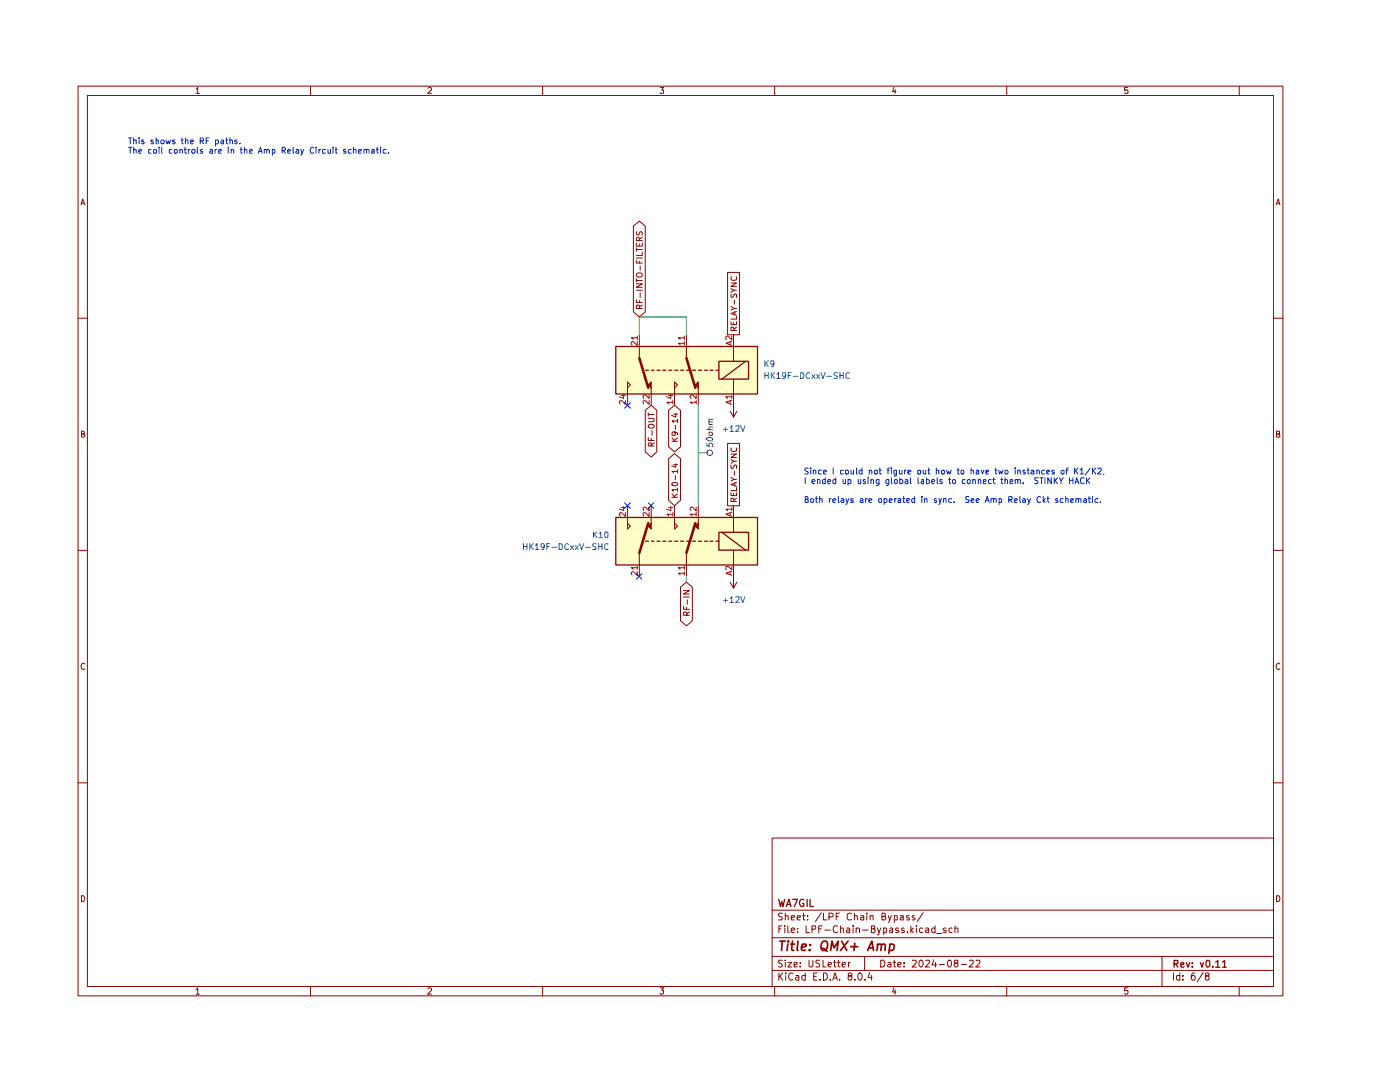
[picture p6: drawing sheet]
<svg xmlns="http://www.w3.org/2000/svg" width="279mm" height="216mm" viewBox="0 0 279 216" stroke-linecap="round" stroke-linejoin="round" font-family="sans-serif">
<g fill="none" stroke="#8e0200" stroke-width=".2">
<path d="M15.6 17.2h240.4v181.5h-240.4zM17.4 19h236.8v177.8h-236.8zM39.1 17.8l.4-.4v1.2M39.1 18.6h.7M62 17.2v1.8M85.4 17.6l.2-.2h.3l.2 .2v.3l-.8 .7h.8M108.3 17.2v1.8M131.7 17.4h.7l-.3 .5 .3 .1v.5h-.7M154.6 17.2v1.8M178.4 17.4l-.3 .9h.7M178.6 17.9v.7M200.9 17.2v1.8"/>
<path d="M225 17.4h-.5v.6l.5-.1 .1 .2-.1 .5-.5-.1M247.3 17.2v1.8M16.2 40.9l.3-1.2 .4 1.2M16.3 40.6h.5M254.7 40.9l.4-1.2 .3 1.2M254.8 40.6h.6M15.6 63.5h1.8M254.2 63.5h1.8M16.3 86.6l.5-.1v-.4l-.5-.1v1.2h.5l.1-.3-.3-.3M254.8 86.6l.6-.1v-.4l-.6-.1v1.2h.6v-.3l-.2-.3M15.6 109.8h1.8M254.2 109.8h1.8"/>
<path d="M16.9 132.5l-.2-.2a.65 .65 0 0 0-.5 .7 .65 .65 0 0 0 .5 .6l.2-.2M255.4 132.5l-.2-.2a.65 .65 0 0 0-.5 .7 .65 .65 0 0 0 .5 .6l.2-.2M15.6 156.2h1.8M254.2 156.2h1.8M16.3 178.7h.4a.66 .66 0 0 1 .2 .8 .66 .66 0 0 1-.6 .4zM154.1 167.2h100.1v29.6h-100.1zM254.8 178.7h.4a.66 .66 0 0 1 .2 .8 .66 .66 0 0 1-.6 .4zM39.1 197.4l.4-.3v1.3M39.1 198.4h.7M62 196.8v1.9M85.4 197.3l.2-.2h.3l.2 .2v.3l-.8 .8h.8M108.3 196.8v1.9"/>
<path d="M131.7 197.1h.7l-.3 .5 .3 .1v.5l-.2 .2h-.3l-.2-.2M154.1 193.6h100.1M154.1 190.8h100.1M154.1 187.1h100.1M154.1 181.6h100.1M154.6 196.8v1.9M155.4 194.1v1.5M155.4 185.3h.5M155.6 194.7l.6 .9M156 184.7h-.6v1.4M156.1 191.6h-.7v.6a.49 .49 0 0 1 .6 .1 .49 .49 0 0 1 0 .6h-.6M156.1 182.3h-.7a.49 .49 0 0 0 .1 .5 .49 .49 0 0 0 .5 .2v.6h-.6"/>
<path d="M156.2 194.1l-.8 .9M156.6 184.7v.1M156.6 185.2v.9M156.7 191.6v.1M156.7 182.8l.5-.1 .1 .9M156.7 182.2v1.4M156.7 192v1M156.8 194.1v.2M156.8 194.6v1M157.2 192h.8l-.8 1h.8M157.2 184.7v1.2l.3 .2M157.9 185.7l.7-.2-.2-.3-.5 .1v.6l.3 .2 .3-.1"/>
<path d="M157.9 183.1l.7-.1-.1-.3h-.5l-.1 .2 .1 .7h.5M158.2 194.3a.55 .55 0 0 0-.7 0 .55 .55 0 0 0-.1 .7l.2 .3a.37 .37 0 0 0 .3 .3 .37 .37 0 0 0 .3-.2M158.5 192.5l.6-.1v-.3h-.6v.8h.6M158.8 194.6h.5l.1 1M159.1 183.1l.7-.1-.1-.3h-.5l-.1 .2 .1 .7h.5M159.2 185.9v.2M159.2 185.3h.1M159.4 195h-.4l-.3 .2 .3 .4 .4-.1M159.7 192.8v.2M159.7 192.1v.1M160.2 182.7h.5M160.4 182.2v1.2v.2h.3"/>
<path d="M160.7 194.6h-.5l-.2 .3v.4l.3 .3 .4-.1M160.7 194.1v1.5M160.9 184.7v1.4h.6M161.2 183.5v.1M161.2 182.7v.2M161.5 191.6v1.2l.2 .2h.3l.2-.3v-1.1M162.1 185.4h.5a.42 .42 0 0 0 .1-.7h-.6v1.4M162.4 194.8h.5M163.1 194.1h-.7v1.5h.7M163.4 185.3h.5M163.6 191.6h-.6l-.2 .3 .2 .3 .6 .2v.4l-.3 .2-.5-.1M163.7 195.4v.2"/>
<path d="M163.9 182.1l-1.2 1.8M164.1 184.7h-.7v1.4M164.3 191.6v1.4h.5M164.3 194.1h.4l.4 .4v.7l-.4 .4h-.4zM164.3 182.2v1.4h.7M164.6 185.6h1.1M165.3 192.5l.6-.1v-.3l-.5-.1-.1 .2v.6l.1 .2 .5-.1M165.4 183h.6l.3-.3v-.2l-.3-.3h-.6v1.4M165.7 195.4v.2M166.2 195.6l.4-1.5 .5 1.5M166.4 192h.5M166.4 195.2h.6"/>
<path d="M166.5 191.6v1.2l.4 .2M166.9 182.9h.4M167.1 184.8l-.6-.1-.2 .6 .1 .6 .3 .2 .4-.2M167.1 192h.5M167.3 191.6v1.2l.3 .2M167.6 195.4v.2M167.6 182.2h-.7v1.4M167.7 185.3l.2-.1 .4 .1v.8M167.7 184.7v1.4M168.1 192.5l.6-.1v-.3l-.5-.1-.1 .2v.6l.1 .2 .5-.1M169 185.3l.3-.1 .3 .1v.8M169.3 192v1"/>
<path d="M169.5 194.7l-.3-.2 .3-.4 .5 .2-.1 .3a.56 .56 0 0 0-.5 .3 .56 .56 0 0 0-.1 .6l.5 .1 .2-.2v-.5l-.2-.2M169.6 185.5l-.7 .3 .2 .3 .5-.1M169.7 192l-.4 .3M169.9 182.4l-.4-.2-.4 .3v.8l.2 .3 .6-.1M170.3 184.7v.1M170.3 185.2v.9M170.5 182.8l.5-.1 .1 .9M170.5 182.2v1.4M170.6 195.4v.2M170.9 185.3l.2-.1 .4 .1v.8M170.9 185.2v.9M171.5 194.1a.75 .75 0 0 1 .6 .8 .75 .75 0 0 1-.6 .7 .92 .92 0 0 1 0-1.5z"/>
<path d="M171.8 182.7h.5l.1 .2v.7h-.6v-.5l.6-.1M172.1 185.6h1.1M172.6 190.8v2.8M172.6 195.4v.2M173 182.2v.2M173 182.7v.9M173.6 194.1l-.4 1h.9M173.7 182.8l.5-.1v.9M173.7 182.7v.9M173.9 185.3h.6v-.6h-.6v1.4h.5l.3-.4-.4-.4M173.9 194.6v1M175.1 185.2l.3 .9"/>
<path d="M175.8 191.6h.6a.76 .76 0 0 1 .2 .9 .76 .76 0 0 1-.8 .5zM175.8 185.2l-.5 1.2-.2 .1M176 182.9l.6-.1v-.5l-.6-.1v1.4h.6l.2-.5-.4-.2M176.4 185.3l.3-.1 .3 .1v.6l-.3 .2-.3-.1M176.4 185.2v1.3M177.2 192.1l.3-.1 .3 .2v.8M177.3 182.7l.2 .9M177.5 185.3h.6v.8M177.8 192.4l-.7 .2 .2 .4 .5-.1M177.9 182.7l-.6 1.4M178.1 185.5l-.6 .2v.3h.6M178.2 192h.5"/>
<path d="M178.4 197.1l-.3 .9h.7M178.5 191.6v1.3l.2 .1M178.5 183.6l.6-.1-.1-.8h-.5v1.4M178.6 197.5v.9M179.2 192.5l.6-.1-.1-.4-.5 .2v.6l.2 .2 .3-.1M179.3 185.3l-.3-.1-.3 .2 .3 .3h.3l.1 .2-.2 .2-.5-.1M179.7 182.7h.6v.9h-.6v-.5l.6-.1M180.4 192.8v.2M180.4 192.1v.1M180.4 185.3l-.3-.1-.2 .2 .2 .3h.3l.1 .2-.2 .2-.4-.1M181.1 185.9v.2M181.4 182.7h-.5v.3l.6 .3-.1 .3h-.5"/>
<path d="M181.8 184.7v1.4M181.9 185.6l.4 .5M182.1 191.7l.6-.1 .2 .3-.9 1.1h.9M182.3 185.2l-.5 .5M182.5 182.7h-.4l-.1 .2 .2 .2 .4 .2-.1 .3h-.5M182.9 184.7v.1M182.9 185.2v.9M183.6 191.7v-.1a.68 .68 0 0 1 .7 .6 .68 .68 0 0 1-.6 .8 .89 .89 0 0 1-.1-1.3zM184.1 185.3l-.4-.1-.2 .2v.4l.2 .3 .4-.1M184.2 182.1l-1.2 1.8M184.7 191.7l.7-.1 .1 .3-.8 1.1h.8M184.7 185.3l.5-.1 .1 .1v.8"/>
<path d="M185.3 185.5l-.6 .3 .1 .3 .5-.1M186.4 191.5l-.4 1h.9M186.6 185.3l-.4-.1-.3 .2 .1 .6h.6M186.6 184.7v1.4M186.7 192v1M186.9 186.3h1.1M187.5 192.4h1M188.8 185.3l-.3-.1-.3 .1 .1 .3 .5 .1v.3h-.6M189.2 191.7l.1-.1a.68 .68 0 0 1 .7 .6 .68 .68 0 0 1-.6 .8 .89 .89 0 0 1-.2-1.3zM190 185.3l-.3-.1-.3 .1v.6l.3 .2 .3-.1M190.6 185.3l.2-.1 .4 .1v.8M190.6 184.7v1.4"/>
<path d="M190.7 192.2l-.3-.3 .1-.2 .6-.1 .1 .4-.6 .2-.2 .2v.3l.3 .3 .5-.2v-.5l-.3-.1M191.9 192.4h1M193.5 191.7l.6-.1 .1 .6-.8 .8h.8M194.8 191.7l.7-.1 .1 .3-.9 1.1h.9M200.9 196.8v1.9M225 197.1h-.5v.6l.5-.1 .1 .2-.1 .5-.4 .1-.1-.2M231.9 190.8v6M234.2 194.1v1.5M235.5 194.6h-.6l-.1 .3 .1 .6h.6M235.5 194.1v1.5M236.1 195.4v.2M236.1 194.6v.2"/>
<path d="M238.4 194.1l-.5 .2a1.02 1.02 0 0 0 .1 1.3l.5-.2v-.6l-.5-.2-.3 .4M240.1 194.1l-1.2 1.8M240.8 194.7l-.3-.2 .3-.4 .4 .1v.4a.56 .56 0 0 0-.6 .3 .56 .56 0 0 0 0 .6h.6l.1-.5-.3-.3M247.3 196.8v1.9"/>
</g>
<g fill="none" stroke="#8e0200" stroke-width=".25">
<path d="M155.4 179.5l.3 1.4 .3-1 .3 1 .3-1.4M158.2 179.5h.9l-.6 1.4M160.4 179.5a.66 .66 0 0 0-.9 .7 .66 .66 0 0 0 .9 .6v-.5h-.3M161.1 179.5v1.4M161.7 179.5v1.4h.6M156.9 180.9l.5-1.4 .5 1.4M157.1 180.5h.6M234.3 192.3l.8-.1v-.5l-.8-.1v1.4M234.7 192.3l.4 .7M235.7 192.5l.6-.1v-.2h-.6v.7h.6M236.8 192.1l.3 .9 .3-.9M238 192.8v.2"/>
<path d="M238 192.2h.1M239.6 192.1l.3 .9 .3-.9M240.8 191.6h.5l.1 .3v.8l-.3 .3a.82 .82 0 0 1-.3-1.4zM242 192.8v.2M242.6 192l.4-.4v1.4M242.6 193h.9M244 192l.4-.4v1.4M244 193h.7"/>
</g>
<g fill="none" stroke="#8e0200" stroke-width=".34">
<path d="M155.6 187.8h1.1M156.1 187.8l-.1 1.9M157.2 188.4l-.1 1.3M157.3 187.8v.2M157.8 188.4h.8M158.2 187.8l-.2 1.6 .1 .2 .3 .1M159.3 187.8l-.2 1.6 .2 .3M159.9 189.1l1-.3v-.3l-.6-.1-.3 .2v1h.7M161.6 189.5l.1 .1h-.2l.1-.1-.1 .2M161.7 188.5v.1M164.1 188l.3-.2h.4l.3 .2a1.3 1.3 0 0 1-.5 1.7 .6 .6 0 0 1-.8-.6zM164.2 189.2l.3 .1 .6 .5"/>
<path d="M165.8 189.7l.2-1.9 .5 1.3 .8-1.3-.3 1.9M168 187.8l1 1.9M169.2 187.8l-1.5 1.9M169.8 188.9h1.4M170.6 188.2l-.2 1.5M173.1 189.7l.9-1.9 .3 1.9M173.4 189.1h.8M175.1 188.6l.3-.2 .5 .1-.1 1.2M175.2 188.4l-.2 1.3M175.9 188.6l.3-.2 .4 .1v1.2M177.6 188.5l.5-.1 .3 .2v.7a.65 .65 0 0 1-.9 .3M177.6 188.4l-.2 1.8"/>
</g>
<g fill="#fffec7">
<path d="M122.9 103.2h28.2v9.5h-28.2z"/>
<path d="M122.9 69.1h28.2v9.5h-28.2z"/>
</g>
<path d="M127.6 110.3v2.4M137 110.3v2.4M139.4 103.2v2.4l-.6-.6 .6-.6M145.7 116.2l.7 1.1M146.4 115h.1M146.4 103.2v3M146.4 109.7v3M146.4 115v2.3M147.1 116.2l-.7 1.1" fill="none" stroke="#8e0200" stroke-width=".2"/>
<g fill="none" stroke="#8e0200" stroke-width=".25">
<path d="M122.9 103.3h28.3v9.4h-28.3zM128.8 108h.6M130 108h.5M131.1 108h.6M132.3 108h.6M133.5 108h.6M134.7 108h.6M135.8 108h.6M137 108h.6M138.2 108h.6M139.4 108h.6M140.6 108h.6"/>
<path d="M141.7 108h.6M142.9 108h.6M143.5 106.2h5.9v3.6h-5.9zM144.1 106.2l4.7 3.6"/>
</g>
<path d="M129.4 104.4l-1.8 5.9M138.8 104.4l-1.8 5.9" fill="none" stroke="#8e0200" stroke-width=".51"/>
<path d="M139.4 103.2v2.4l-.6-.6 .6-.6z" fill="#8e0200"/>
<path d="M130 103.2v2.4l-.6-.6 .6-.6M134.6 103.2v2.4l.6-.6-.6-.6" fill="none" stroke="#8e0200" stroke-width=".2"/>
<path d="M130 103.2v2.4l-.6-.6 .6-.6z" fill="#8e0200"/>
<g fill="none" stroke="#8e0200" stroke-width=".2">
<path d="M145.2 54.4h2.4v12.4h-2.4zM145.9 58.7v.5l.3 .2a.75 .75 0 0 1 .6-.7l.2 .1v.6M145.9 57.6l.6 .3-.6 .4M145.9 56.5h1.1l-1.1 .6h1.1M146 55.2l-.1 .5 .4 .3 .7-.3-.1-.5M146.5 57.9h.5M146.6 59.9v.8M127.6 69.1v2.4M137 69.1v2.4M139.4 77.4l-.6-.6 .6-.6v2.4M145.9 64.2v.6h1.1v-.6M145.9 61.1l.6 .5-.6 .3"/>
<path d="M146.4 64.3v.5M146.4 69.1v3M146.4 75.6v3M146.5 66l-.1-.6h-.5v.6h1.1M146.5 61.6h.5M146.6 62.2v.6M147 63.2v.5h-1.1M147 62.1l-1.1 .5 1.1 .3M147 65.3l-.5 .4M133.4 81.9l1.2-1 1.2 1v7.3l-1.2 1-1.2-1zM133.4 91.5l1.2-1 1.2 1v8.3l-1.2 1.1-1.2-1.1zM134.1 96.4l.4-.1 .6 .1 .1 .4a.78 .78 0 0 1-1.1-.1z"/>
<path d="M134.1 88.1h1.1M134.1 87.4l.6 .7M134.1 99.2h1.1M134.1 98.6l.6 .6M134.5 82.6h.7M134.5 92.7h.7M134.5 86.2l.3 .2-.1 .5h-.5l-.1-.5a.82 .82 0 0 1 1.1 0v.4M134.8 84.8v.9M134.8 94.9v.9M134.9 82.5v.7l-.9-.3M134.9 92.5v.7l-.9-.2M135.2 84h-1.1l.4 .3"/>
<path d="M135.2 97.7h-1.1l.4 .3M135.2 94.1h-1.1l.4 .3M135.2 87.4l-.7 .5M135.2 83.7v.6M135.2 93.7v.7M135.2 97.4v.6M135.2 98.6l-.7 .5M145.2 88.5h2.4v12.4h-2.4zM145.7 82l.7 1.2M145.9 98.3v.6h1.1v-.6M145.9 95.2l.6 .5-.6 .3M145.9 92.8v.6l.3 .1 .3-.6 .3-.1 .2 .1v.6"/>
<path d="M145.9 91.7l.6 .3-.6 .5M145.9 90.6h1.1l-1.1 .7h1.1M146 89.4l-.1 .5 .2 .2h.6l.3-.2-.1-.5M146.4 80.9h.1M146.4 80.9v2.3M146.4 98.5v.4M146.5 95.7h.5M146.5 92h.5M146.6 94v.8M146.6 96.4v.5M147 97.3v.6h-1.1M147 96.3l-1.1 .4 1.1 .3"/>
<path d="M147 99.4l-.5 .4M147.1 82l-.7 1.2M125.2 100.9v4.7l.6-.6-.6-.6M127.6 112.7v2.3M130 100.9v2.3M134.6 100.9v2.3M135.8 117.2l1.2-1 1.2 1v6.7l-1.2 1-1.2-1zM136.4 117.9h1.2l-1.2 .6h1.2M136.4 119.1h1.2M137 112.7v2.3M137.2 119.7v.9M139.4 100.9v2.3"/>
<path d="M146.4 100.9v2.3M146.4 112.7v2.3M146.5 100.1l-.1-.6h-.5v.6h1.1M136.4 121v.6h1.2M137 121.2v.4M137.1 122.8l-.1-.6h-.5l-.1 .6h1.2M137.6 122.1l-.5 .4"/>
</g>
<g fill="none" stroke="#b10300" stroke-width=".2">
<path d="M124 101.3h.8M124.5 101.1v.8l-.9-.3M124.8 102.3v.7l-.8-.7-.4 .2 .2 .5M127.2 114v.8l-.9-.8-.3 .3 .2 .4M127.2 113.3h-1.2l.3 .3M127.2 112.9v.7M129.5 102.3v.7l-.8-.7-.3 .2v.5M129.5 101.2v.7l-.8-.7-.3 .2v.5M133.4 101.3h.9M133.9 101.1v.8l-.9-.3M134.3 102.6h-1.2l.3 .4M134.3 102.3v.7"/>
<path d="M136.6 114.4h-1.2l.3 .3M136.6 113.3h-1.2l.3 .3M136.6 112.9v.7M136.6 114v.7M138.9 102.6h-1.1l.3 .4M138.9 101.2v.7l-.8-.7-.3 .2 .1 .5M138.9 102.3v.7M145.7 102.4v.5M145.7 114.1v.5M146 102.2l-1.1 .4 1.1 .4M146 101.6h-1.1l.3 .3M146 114l-1.1 .4 1.1 .4"/>
<path d="M146 113v.7l-.6-.7-.5 .1v.6M146 101.3v.6"/>
</g>
<g fill="none" stroke="#515151" stroke-width=".2">
<path d="M139.4 90.3h1.8"/>
<circle cx="141.6" cy="90.3" r=".55"/>
</g>
<g fill="none" stroke="#8e0200" stroke-width=".25">
<path d="M122.9 69.1h28.3v9.5h-28.3zM128.8 73.9h.6M130 73.9h.5M131.1 73.9h.6M132.3 73.9h.6M133.5 73.9h.6M134.7 73.9h.6M135.8 73.9h.6M137 73.9h.6M138.2 73.9h.6M139.4 73.9h.6M140.6 73.9h.6"/>
<path d="M141.7 73.9h.6M142.9 73.9h.6M143.5 72.1h5.9v3.5h-5.9zM148.8 72.1l-4.7 3.5"/>
</g>
<path d="M127.6 71.5l1.8 5.9M137 71.5l1.8 5.9" fill="none" stroke="#8e0200" stroke-width=".51"/>
<path d="M138.8 76.8l.6-.6v2.4v-1.2z" fill="#8e0200"/>
<path d="M130 77.4l-.6-.6 .6-.6v2.4M134.6 77.4l.6-.6-.6-.6v2.4" fill="none" stroke="#8e0200" stroke-width=".2"/>
<path d="M130 76.2v2.4v-1.2l-.6-.6z" fill="#8e0200"/>
<g fill="none" stroke="#8e0200" stroke-width=".2">
<path d="M126.4 45.1l1.2-1 1.2 1v17.1l-1.2 1-1.2-1zM127 59.8v.6h1.2M127 56.6h1.2l-1.2 .7h1.2M127 52v.5h1.2M127 48.5v.6h1.2v-.6M127 57.9h1.2M127 49.4v.7M127 55.6v.7M127 56h1.2M127 51.5h1.2M127 49.8h1.2M127.1 54.6l.7-.2 .4 .4a.6 .6 0 0 1-.6 .5 .6 .6 0 0 1-.6-.5z"/>
<path d="M127.1 46.2l-.1 .5 .3 .2 .2-.1 .2-.5h.4v.6M127.6 48v-.5l-.2-.2-.3 .1-.1 .6h1.2M127.6 48.7v.4M127.6 52.2v.3M127.6 59.9v.5M127.8 53.1v.8M127.8 58.4v1M128.2 50.4v.6h-1.2M128.2 47.3l-.6 .5M125.2 77.4l.6-.6-.6-.6v4.7M127.6 61.6v-.6l-.5-.1-.1 .7h1.2M127.6 66.8v2.3"/>
<path d="M128.2 60.9l-.6 .3M130 78.6v2.3M134.6 78.6v2.3M137 66.8v2.3M139.4 78.6v2.3M146.4 66.8v2.3M146.4 78.6v2.3M128.8 81.9l1.2-1 1.1 1v8.3l-1.1 1-1.2-1zM129.4 87.3v.6h1.2M129.4 84.9a.65 .65 0 0 1 .7-.3 .65 .65 0 0 1 .5 .6 .65 .65 0 0 1-.7 .3 .65 .65 0 0 1-.5-.6zM129.4 83.5h.9a.35 .35 0 0 1 .3 .3 .35 .35 0 0 1-.3 .4h-.9M129.4 82.4v.7"/>
<path d="M129.4 82.7h1.2M130 89v-.5l-.5-.1-.1 .6h1.2M130 87.5v.4M130.1 85.9v1M130.6 88.4l-.6 .3"/>
</g>
<g fill="none" stroke="#b10300" stroke-width=".2">
<path d="M124 78.9h.8M124.5 78.7v.8l-.9-.3M124.8 79.9v.8l-.8-.8-.4 .3 .2 .4M127.2 68.2v.7l-.9-.7-.3 .2 .2 .4M127.2 67.4h-1.2l.3 .2v.1M127.2 67.1v.6M129.5 79.9v.8l-.8-.8-.3 .3v.4M129.5 78.8v.7l-.6-.7h-.5v.7M133.4 78.9h.9M133.9 78.7v.8l-.9-.3M134.3 79.9v.7M136.6 68.5h-1.2l.3 .3"/>
<path d="M136.6 67.4h-1.2l.3 .2v.1M136.6 67.1v.6M136.6 68.2v.6M138.9 78.8v.7l-.6-.7h-.4l-.1 .2v.3l.1 .2M138.9 79.9v.7M145.7 68.2v.5M146 79.8l-1.1 .5 1.1 .4M146 79.2h-1.1l.3 .3M146 68.1l-1.1 .4 1.1 .4M146 67.1v.7l-.8-.7-.3 .1v.5M146 78.8v.7M134.3 80.3h-1.2l.3 .3"/>
<path d="M138.9 80.3h-1.1l.3 .3M145.7 80v.5"/>
</g>
<path d="M127.6 66.8v-3.6h9.4v3.6M139.4 80.9v20M137 115v1.2" fill="none" stroke="#1c9e00" stroke-width=".2"/>
<g fill="none" stroke="#0020cc" stroke-width=".2">
<path d="M25.7 27.5h.6M25.7 29.4h.6M26 27.5v1.2M26 29.4v1.2M26.7 28l.5-.1v.8M26.7 29.9h.5v.7M26.7 27.5v1.2M26.7 29.4v1.2M27.7 30.2l.6-.1-.2-.3-.4 .2v.4l.1 .2h.4M27.8 27.5v.1M27.8 27.9v.8M28.7 27.9h-.4v.4h.3l.2 .2-.2 .2-.3-.1"/>
<path d="M30.1 29.9h-.5v.6l.5 .1M30.6 27.9h-.5v.4h.4l.1 .2-.1 .2-.4-.1M30.6 29.9h.6v.7l-.6-.1zM31.2 28l.4-.1v.8M31.2 27.5v1.2M31.7 29.4v.1M31.7 29.8v.8M32.1 28.1l.2-.2h.3l.2 .2-.1 .5h-.5zM32.3 29.4v1l.1 .2M33.1 27.9l.3 .8 .2-.6 .2 .6 .2-.8M34.3 29.9h-.5v.6l.5 .1M34.8 29.9h.5l.1 .5-.2 .2-.4-.1z"/>
<path d="M34.9 27.9h-.4v.4h.3l.2 .2-.2 .2-.3-.1M35.9 29.9l.3-.1 .2 .2v.6M35.9 29.8v.8M36.2 27.9h.4M36.3 27.5v1l.3 .2M36.7 29.8h.6M36.9 29.4v1l.1 .2h.3M37 28l.4-.1 .1 .8M37 27.5v1.2M37.6 29.8v.8M37.9 29.8l-.3 .3M38 28.3l.6-.1-.1-.3h-.4l-.1 .2v.4l.2 .2 .3-.1"/>
<path d="M38.4 29.9h.5v.5l-.1 .2h-.4l-.1-.2zM39.4 29.4v1l.1 .2M40 28.1h.6v-.5l-.6-.1v1.2M40.2 28.1l.4 .6M40.4 29.9l-.3-.1-.1 .2 .1 .2h.3v.4h-.4M41.1 28.1h.5M41.7 27.5h-.6v1.2M41.9 29.9l.3-.1 .2 .2v.6h-.5l-.1-.3 .6-.2M42.9 29.8v.8M43 28.6a.36 .36 0 0 0 .6-.2l-.1-.5h-.5v1.2M43.3 29.8l-.4 .3M43.6 30.2l.6-.1-.2-.3-.4 .2v.4l.1 .2h.4"/>
<path d="M44.1 27.9h.4l.1 .8M44.6 28.2l-.5 .1-.1 .1 .2 .3 .4-.1M45 27.9h.5M45.2 27.5v1.1l.3 .1M45.6 29.4v.1M45.6 29.8v.8M45.9 28l.4-.1 .1 .8M45.9 27.5v1.2M46.1 29.9l.4-.1 .2 .2v.6M46.1 29.8v.8M47.3 27.9h-.4l-.1 .2 .1 .2 .4 .1v.2h-.5M47.8 28.6v.1"/>
<path d="M47.9 29.8h.4M48.1 29.4v1l.2 .2M48.8 29.9l.3-.1 .2 .2v.6M48.8 29.4v1.2M49.8 30.2l.6-.1-.2-.3-.4 .2v.4l.1 .2h.4M51.6 30.6l.4-1.2 .3 1.2M51.6 30.2h.6M52.7 29.9l.4-.1 .2 .2v.6M52.7 29.8v.8M53.3 30l.1-.2 .4 .2v.6M54.4 29.9l.2-.1 .3 .3-.1 .5h-.4M54.4 29.8v1.2"/>
<path d="M56.3 30.1h.4l.3-.3-.3-.4h-.4v1.2M56.6 30.1l.4 .5M57.4 30.2l.6-.1-.2-.3-.4 .2v.4l.1 .2h.4M58.5 29.4l.1 1.2M59.1 29.9l.3-.1 .2 .2v.6h-.5l-.1-.3 .6-.2M60 29.8l.3 .8M60.6 29.8l-.4 1.1-.2 .1M62.6 29.5l-.2-.1a.67 .67 0 0 0-.5 .5 .67 .67 0 0 0 .2 .7l.5-.1M63.1 29.4v.1M63.1 29.8v.8M63.7 29.8v.8M64 29.8l-.3 .3"/>
<path d="M64.9 29.9a.36 .36 0 0 0-.6 .2l.1 .5h.5M65.4 29.8v.8l.6-.1M66 29.8v.8M66.5 29.4v.1M66.5 29.8v.8M66.9 29.8h.4M67.1 29.4v1.2h.2M69 29.9h-.4v.2l.4 .1v.4h-.4M70.1 29.9a.36 .36 0 0 0-.6 .2l.1 .5h.5M70.5 29.9h.5v.7M70.5 29.4v1.2M71.5 30.2l.6-.1-.1-.3-.5 .2v.4l.1 .2h.5"/>
<path d="M72.6 29.9l.4-.1 .2 .2v.6M72.6 29.8v.8M73.2 30l.1-.2 .4 .2v.6M74.2 29.9h.5v.7h-.5v-.4l.5-.1M75.1 29.8h.4M75.3 29.4v1l.2 .2M75.9 29.4v.1M75.9 29.8v.8M77 29.9a.36 .36 0 0 0-.5 .2v.5h.5M77.6 30.5v.1M160.7 99.7l.5-.1 .1-.3-.3-.2h-.3v1.1h.5l.1-.5h-.3M160.7 95.3v1.2"/>
<path d="M161.3 93.5h-.6v.4l.4 .2 .2 .3-.2 .2h-.5M161.8 93.4v.2M161.8 99.6h.5v.6h-.5zM161.8 93.8v.8M162.1 96.1l.5-.1-.1-.3-.4 .1v.6l.1 .1 .4-.1M162.3 93.9h.5v.7M162.3 93.8v.8M162.7 99.5h.5M162.9 99.1v1l.3 .1M163.2 95.8l.1-.1 .4 .1v.7M163.2 95.7v.8M163.6 99.6l.3-.1 .2 .2v.5"/>
<path d="M163.6 99.1v1.1M163.9 93.9l-.3-.1-.3 .3v.3l.2 .2h.4M164.3 94.2l.6-.1-.1-.3-.5 .2v.4l.1 .2h.4M164.7 95.8l-.4-.1-.1 .1v.6l.1 .1 .4-.1M164.7 95.3v1.2M165.2 96.1l.6-.1-.2-.3-.4 .1v.6l.2 .1 .3-.1M165.5 99.5v.7M165.9 99.5l-.4 .2M166.2 99.9l.6-.2-.2-.2-.4 .2v.4l.1 .1h.4M166.3 93.4v1.2M166.8 95.8l-.3-.1-.3 .2 .1 .5h.5M166.8 95.3v1.2"/>
<path d="M167.3 99.1v1.1h.2M167.9 99.6l.3-.1 .2 .2v.5h-.5l-.1-.2 .2-.2 .4-.1M168.2 95.7v.7l.2 .1 .3-.1M168.3 93.9a.36 .36 0 0 0-.6 .2l.1 .5h.5M168.7 93.9h.5v.7l-.5-.1zM168.7 95.7v.8M168.8 99.5l.3 .7M169.2 95.8l.4-.1 .2 .2v.5h-.6M169.2 95.7v1.2M169.4 99.5l-.4 1.1-.2 .1M169.8 93.8l.1 .8 .4-.1M170.3 99.6l-.4-.1-.1 .2 .1 .2h.4v.3h-.5"/>
<path d="M170.3 93.8v.8M170.9 93.4v1.2h.2M171.3 95.7v.7l.3 .1 .2-.1M171.7 99.6l.3-.1 .2 .2v.5h-.5l-.1-.2 .2-.2 .4-.1M171.8 95.7v.8M172 93.4v1.2h-.4l-.2-.2 .1-.5h.5M172.7 95.8h-.4v.2l.4 .2v.2h-.4M172.7 99.5v.7M173.1 99.5l-.4 .2M173.2 95.3v.1M173.2 95.7v.8M173.4 99.9l.6-.2-.2-.2-.4 .2v.4l.1 .1h.4"/>
<path d="M173.5 93.9l.3-.1 .2 .2v.6M173.5 93.8v.8M173.8 95.8l.2-.1 .3 .1v.7M173.8 95.7v.8M174.6 93.9h.5l-.1 .7h-.4zM175.4 95.7v1l-.1 .2h-.4M175.4 95.8l-.3-.1-.3 .2 .1 .5h.5M175.4 99.6h.5v.6h-.5zM175.4 93.8h.5M175.6 93.4v1l.1 .2h.2M176.4 99.6l.4-.1 .2 .2v.4l-.1 .1h-.5M176.4 99.5v1.2"/>
<path d="M177 93.8h.5M177.4 95.7v1l-.2 .2h-.3M177.4 95.8l-.4-.1-.2 .2 .1 .5h.5M177.5 93.4l-.3 .1v1.1M177.5 99.9l.6-.2-.2-.2-.4 .2v.4v.1h.5M177.9 93.4v.2M177.9 95.3v1.1l.2 .1M177.9 93.8v.8M178.6 95.8l.3-.1 .2 .1v.6l-.2 .1-.3-.1-.1-.1zM178.6 99.5v.7M178.9 93.8v1l-.2 .2-.3-.1M178.9 93.9h-.5v.6l.5 .1"/>
<path d="M178.9 99.5l-.3 .1v.1M179.2 99.6h.5v.6h-.5v-.3l.5-.2M179.5 93.8l.1 .8 .4-.1M179.6 95.8l.3-.1 .3 .2-.1 .5h-.5M179.6 95.3v1.2M180 93.8v.8M180.2 99.5h.4M180.3 99.1v1.1h.3M180.5 93.8v.8M180.7 95.8l.3-.1 .2 .1v.7M180.8 93.8l-.3 .3M180.9 99.9l.6-.2-.1-.2-.5 .2v.4l.1 .1h.4"/>
<path d="M181.2 94.2l.6-.1-.2-.3-.4 .2v.4l.1 .2h.4M181.2 96h-.4l-.2 .2 .2 .3 .4-.1M181.7 95.3v1.1l.2 .1M182.5 99.1v1.1h-.5l-.1-.5a.36 .36 0 0 1 .6-.1M183.2 93.9h.5l-.1 .7h-.4zM183.2 95.3v1.1l.2 .1M183.9 95.8h.4v.7M184 99.1v.1M184 99.5v.7M184.2 93.8l.1 .8 .4-.1M184.3 96h-.3l-.2 .2 .2 .3 .3-.1M184.5 99.6h.5v.6"/>
<path d="M184.5 99.5v.7M184.7 93.8v.8M184.9 95.8l.4-.1 .2 .2v.4l-.2 .2-.4-.1M184.9 95.3v1.2M185.2 93.8h.4M185.3 93.4v1.2h.3M185.9 96.1l.6-.1-.1-.3-.5 .1v.6l.2 .1 .3-.1M186.9 93.9h.5v.7M186.9 99.6l-.3-.1-.2 .2 .2 .2h.3v.3h-.5M186.9 93.4v1.2M187 95.3v1.1l.2 .1M187.4 99.5l.2 .7"/>
<path d="M187.9 99.5l-.4 1.1-.1 .1M188 93.9h.5l-.1 .7h-.4l-.1-.2zM188 95.8l-.3-.1-.2 .1 .2 .3 .3 .1v.2h-.5M188.3 99.6h.5v.6M188.3 99.5v.7M188.9 93.8l.2 .8 .2-.5 .3 .5 .2-.8M189.3 95.7h.4M189.5 95.3v1.1l.2 .1M189.9 99.6l-.3-.1-.3 .2v.4l.2 .1h.4M190.2 95.8l.3-.1 .2 .1v.6l-.2 .1-.3-.1-.1-.1zM191 93.8h.4M191.2 93.4v1.2h.2"/>
<path d="M191.9 93.9h.4v.7h-.4zM192.6 95.8l-.3-.1-.3 .2 .1 .5h.5M193.1 95.8l.4-.1 .1 .1v.6l-.1 .1-.4-.1-.1-.1zM193.4 99.1h-.6v.5l.5 .1 .1 .4-.1 .1h-.6M193.8 93.9l.3-.1 .2 .2v.6M193.8 99.9l.6-.2-.2-.2-.4 .2v.4l.1 .1h.4M193.8 93.4v1.2M194.1 95.8l.2-.1 .3 .1v.7M194.1 95.7v.8M194.8 93.9h.5v.7h-.5v-.4l.5-.1M194.8 99.9l.6-.2-.2-.2-.4 .2v.4l.1 .1h.4M195.2 95.8l.2-.1 .3 .1v.7"/>
<path d="M195.2 95.7v.8M195.8 93.8l.3 .8 .2-.8M196.3 96.1l.5-.1v-.2h-.5v.6h.5M196.8 94.2l.5-.1v-.2h-.5v.7h.5M196.8 99.9h.5M197.8 95.8l-.4-.1-.1 .1v.6l.1 .1 .4-.1M197.8 99.6h.5v.6M197.8 99.5v.7M198.1 95.7h.5M198.3 95.3v1.1l.3 .1M198.3 99.7l.2-.2 .3 .1v.6M198.5 93.8h.5"/>
<path d="M198.7 93.4v1l.3 .2M199.3 93.8l.2 .8 .2-.5 .2 .5 .3-.8M199.4 99.6h.5v.6h-.5M199.4 99.5v1.2M199.7 95.7h.5M199.9 95.3v1.1l.3 .1M200.6 93.9h.5v.7l-.5-.1zM200.6 95.8l.1-.1 .4 .1v.7M200.6 95.3v1.2M201.3 99.7h.6v-.6h-.6v1.1M201.6 96.1l.5-.1v-.2h-.5v.6h.5M201.6 99.7l.4 .5"/>
<path d="M202.4 99.9l.6-.2-.1-.2-.5 .2v.4l.1 .1h.4M202.6 93.4v.2M202.6 95.8l.2-.1 .3 .1v.7M202.6 93.8v.8M202.6 95.7v.8M203.1 93.9h.5v.7M203.1 95.8l.2-.1 .3 .1v.7M203.1 93.8v.8M203.5 99.1v1l.2 .1M204.1 99.6l.4-.1 .1 .2v.5h-.5l-.1-.2 .6-.3M204.2 96.4v.1M204.6 93.9l-.3-.1-.2 .2 .2 .2h.3v.4h-.5"/>
<path d="M205 93.8h.4M205.1 99.5l.3 .7M205.1 93.4v1l.3 .2M205.7 99.5l-.3 .7-.3 .5M205.8 93.9l.4-.1 .1 .2v.6h-.5l-.1-.3 .6-.2M206.9 93.9l.4-.1 .1 .2v.6M206.9 93.8v.8M207.2 95.3h-.6v.5l.5 .2 .1 .3-.3 .2-.4-.1M207.5 95.3h.7M207.7 99.2l-.3-.1a.67 .67 0 0 0-.5 .5 .67 .67 0 0 0 .3 .6h.5M207.9 95.3v1.2M208.2 99.1v1.1"/>
<path d="M208.3 99.8l.3 .4M208.4 93.9l-.3-.1-.2 .3v.3l.1 .2h.4M208.5 95.3v1.2M208.6 99.5l-.4 .4M208.9 94.2l.6-.1-.2-.3-.4 .2v.4l.1 .2h.4M209 99.5h.4M209.1 99.1v1l.3 .1M209.8 95.3v1.2l-.7-1.2v1.2M210.4 93.9l-.3-.1-.2 .2 .2 .2h.3v.4h-.5M210.4 95.3v1.2M210.6 95.8l.5 .7M211.1 99.6l-.3-.1-.1 .2 .1 .2h.3v.3h-.4"/>
<path d="M211.1 95.3l-.7 .7M211.4 95.3l.4 .6 .4-.6M211.8 95.9v.6M211.8 93.9h.5v.7h-.5zM212.2 99.6a.36 .36 0 0 0-.6 .1l.1 .5h.5M212.7 99.6l.3-.1 .2 .2v.5M212.7 93.8h.5M212.7 99.1v1.1M213.2 93.4l-.3 .2v1M213.4 95.3v1.2M213.4 95.8h.7M213.7 99.9l.5-.2v-.1h-.5v.6h.5"/>
<path d="M214.1 95.3v1.2M214.5 93.4v1.2M214.5 96.5l.4-1.2 .4 1.2M214.6 93.9l.5 .7M214.6 96.2h.6M214.7 99.6h.5v.6M214.7 99.5v.7M215.1 93.4l-.6 .7M215.2 99.7l.2-.2 .3 .2v.5M215.6 93.7l.3-.3v1.2M215.6 94.6h.6M216.3 95.4l-.5-.1-.2 .3 .1 .8 .3 .1 .3-.1"/>
<path d="M216.3 99.6l.4-.1 .1 .2v.5h-.5l-.1-.2 .2-.2 .4-.1M216.8 95.3v1.2M217 95.8l.5 .7M217.2 99.5h.5M217.3 99.1v1l.1 .1h.3M217.5 95.3l-.7 .7M217.6 93.4l-1 1.4M218 99.1v.1M218 93.4v1.2M218 99.5v.7M218.2 93.9l.5 .7M218.7 93.4l-.7 .7"/>
<path d="M219.1 93.6l.4-.2 .3 .3-.8 .9h.8M219.1 99.6l-.3-.1-.3 .2v.4l.2 .1h.4M220.3 94.6l-.1 .1M190.4 100.2h.1M196.6 100.2l.4-1.1 .4 1.1M219.6 100.2h.1"/>
</g>
<path d="M124.6 80.3l1.2 1.1M125.8 80.3l-1.2 1.1M124.6 100.3l1.2 1.1M125.8 100.3l-1.2 1.1M127 114.5l1.1 1.1M128.1 114.5l-1.1 1.1M129.4 100.3l1.1 1.1M130.5 100.3l-1.1 1.1" fill="none" stroke="#001391" stroke-width=".2"/>
<path d="M141.1 88.4v.6l.5 .1-.1-.2 .1-.4a.45 .45 0 0 1 .6 .1 .45 .45 0 0 1 0 .6M141.1 87.5l.2-.2h.5l.4 .2v.2l-.2 .3h-.5l-.4-.2zM141.1 85.7l1.1 .1M141.5 86.3l.1-.1 .6 .2v.5h-.6l-.1-.2zM141.5 84.7l.7 .1M142.2 85.3h-.7l.1 .4M142.2 84.2h-.7l.1 .5M142.2 83.7h-.7v.4l.1 .1" fill="none" stroke="#515151" stroke-width=".2"/>
<g fill="none" stroke="#076f70" stroke-width=".2">
<path d="M152.7 72v1.2M152.7 74.3v1.2M152.7 74.9h.6M152.8 72.5l.5 .7M153.3 74.3v1.2M153.3 72l-.6 .6M153.9 74.3v1.2M154.1 74.8l.5 .7M154.4 72.5v.1l-.4 .1-.2-.2v-.3l.2-.2 .4 .1v.8l-.1 .3h-.4M154.6 74.3l-.7 .7M155 74.7l.4-.4v1.2M155 75.5h.7"/>
<path d="M156.8 74.8a.35 .35 0 0 1-.3 .3 .35 .35 0 0 1-.4-.3l.1-.4 .3-.1a.73 .73 0 0 1 0 1.2h-.3M157.3 74.9h.4M157.9 74.3h-.6v1.2M158.3 75.1h1M159.8 74.3l.6 .2v.3v.6l-.4 .1h-.2zM161.6 74.5l-.3-.2-.4 .5a.53 .53 0 0 0 .2 .6 .53 .53 0 0 0 .5 0M162.1 74.8l.5 .7M162.6 74.8l-.5 .7M163 74.8l.6 .7M163.6 74.8l-.6 .7M163.8 74.3l.5 1.2 .4-1.2M165 75.1h.9"/>
<path d="M167.1 74.4l-.4-.1-.2 .3v.2l.5 .2 .1 .4-.2 .1-.4-.1M167.6 74.9h.7M167.6 74.3v1.2M168.3 74.3v1.2M169.5 74.5l-.2-.2-.4 .2-.1 .8a.45 .45 0 0 0 .7 .1M144.4 85.7h.8M144.8 85.3v.8M145.7 85.3l.3-.4v1.2M145.7 86.1h.7M146.8 85.1l.2-.2h.3l.2 .2v.3l-.7 .7h.7M147.8 84.9l.5 1.2 .4-1.2M104.5 108.5v1.1"/>
<path d="M104.5 109.1h.7M105.2 108.5v1.1M105.7 108.5v1.1M105.9 109l.5 .6M106.4 108.5l-.7 .6M106.8 108.8l.4-.3v1.1M106.8 109.6h.7M108.6 109a.35 .35 0 0 1-.3 .2 .35 .35 0 0 1-.4-.2l.1-.5h.5v.9l-.1 .2h-.4M109.1 109.1h.5M109.7 108.5h-.6v1.1M110.2 109.2h.9M111.6 108.5a.66 .66 0 0 1 .6 .4 .66 .66 0 0 1-.2 .7h-.4z"/>
<path d="M113.5 108.6l-.3-.1a.67 .67 0 0 0-.5 .5 .67 .67 0 0 0 .2 .6h.6M113.9 108.9l.6 .7M114.5 108.9l-.6 .7M114.8 108.9l.6 .7M115.4 108.9l-.6 .7M115.7 108.5l.4 1.1 .4-1.1M116.8 109.2h1M118.4 106.2v1.1M118.6 106.6l.5 .7M119 108.5h-.6v.5l.5 .1 .1 .4-.1 .1h-.6M119.1 106.2l-.7 .6M119.5 109.1h.6"/>
<path d="M119.5 108.5v1.1M119.5 106.5l.4-.3v1.1M119.5 107.3h.7M120.1 108.5v1.1M120.8 106.2h.4l.1 .1v.8l-.1 .2h-.4l-.2-.5zM121.3 108.6l-.3-.1-.4 .3v.6l.2 .2h.5M144.4 119.8h.8M144.8 119.4v.8M145.7 119.4l.3-.4v1.2M146.8 119.2l.2-.2h.3l.2 .2v.3l-.7 .7h.7M147.8 119l.5 1.2 .4-1.2M145.7 120.2h.7"/>
</g>
</svg>
